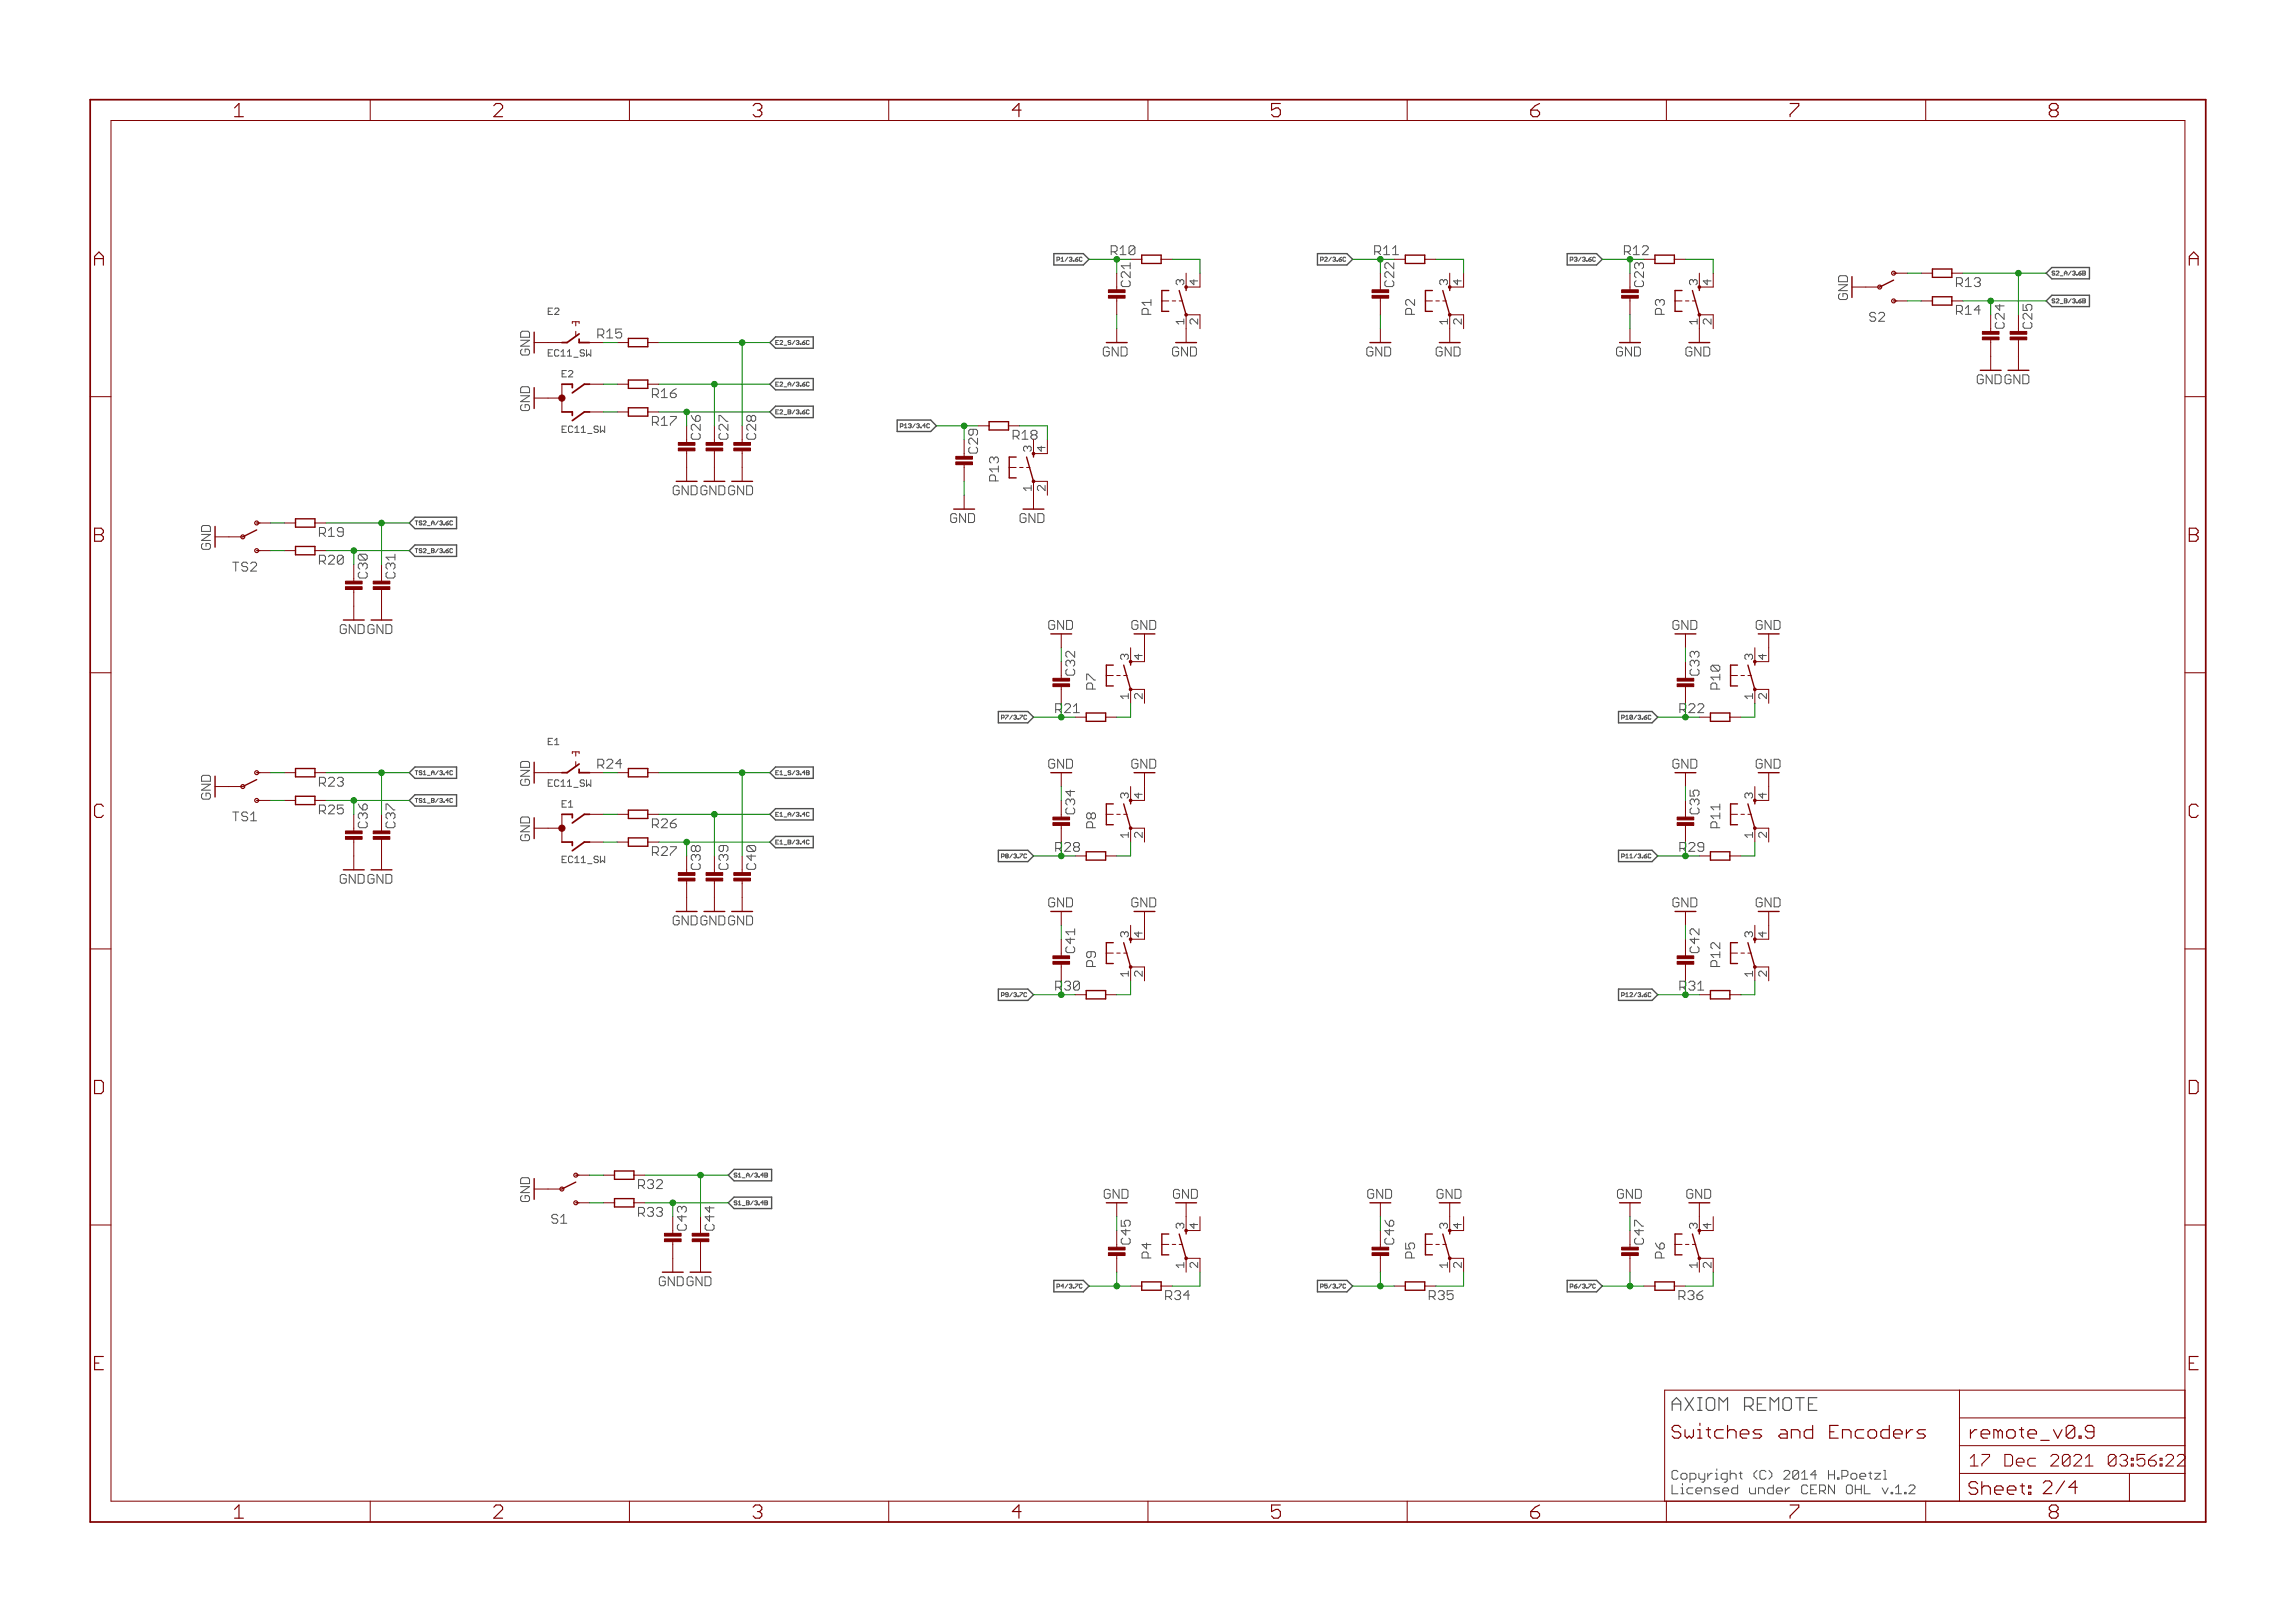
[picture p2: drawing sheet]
<svg xmlns="http://www.w3.org/2000/svg" width="420mm" height="297mm" viewBox="0 0 420 297" stroke-linecap="round" stroke-linejoin="round" font-family="sans-serif">
<defs><g id="words">
<g font-size="3.7" fill="#800000">
<text x="42.9" y="21.4">1</text>
<text x="90.3" y="21.4">2</text>
<text x="137.8" y="21.4">3</text>
<text x="185.3" y="21.4">4</text>
<text x="232.7" y="21.4">5</text>
<text x="280.2" y="21.4">6</text>
<text x="327.6" y="21.4">7</text>
<text x="375.1" y="21.4">8</text>
<text x="17.2" y="48.6">A</text>
<text x="400.7" y="48.6">A</text>
<text x="17.2" y="99.2">B</text>
<text x="400.7" y="99.2">B</text>
<text x="17.1" y="149.7">C</text>
<text x="400.6" y="149.7">C</text>
<text x="17" y="200.2">D</text>
<text x="400.5" y="200.2">D</text>
<text x="17.3" y="250.8">E</text>
<text x="400.7" y="250.8">E</text>
<text x="42.9" y="277.9">1</text>
<text x="90.3" y="277.9">2</text>
<text x="137.8" y="277.9">3</text>
<text x="185.3" y="277.9">4</text>
<text x="232.7" y="277.9">5</text>
<text x="280.2" y="277.9">6</text>
<text x="327.6" y="277.9">7</text>
<text x="375.1" y="277.9">8</text>
</g>
<text font-size="3.6" fill="#505050" x="306" y="258.2">AXIOM REMOTE</text>
<g font-size="3.6" fill="#800000">
<text x="306" y="263.3">Switches and Encoders</text>
<text x="360.6" y="263.3">remote_v0.9</text>
<text x="360.4" y="273.6">Sheet: 2/4</text>
</g>
<g font-size="3.2" fill="#800000">
<text x="360.6" y="268.4">17 Dec 2021</text>
<text x="382.3" y="268.4">03:56:22</text>
</g>
<g font-size="2.5" fill="#008000">
<text x="203.3" y="46.7">R10</text>
<text x="251.6" y="46.7">R11</text>
<text x="297.3" y="46.7">R12</text>
<text x="207" y="52.5" transform="rotate(-90 207 52.5)">C21</text>
<text x="255.2" y="52.5" transform="rotate(-90 255.2 52.5)">C22</text>
<text x="301" y="52.5" transform="rotate(-90 301 52.5)">C23</text>
<text x="109.4" y="61.9">R15</text>
<text x="367" y="60.2" transform="rotate(-90 367 60.2)">C24</text>
<text x="128.3" y="80.5" transform="rotate(-90 128.3 80.5)">C26</text>
<text x="179.1" y="83" transform="rotate(-90 179.1 83)">C29</text>
<text x="67.3" y="105.9" transform="rotate(-90 67.3 105.9)">C30</text>
<text x="196.8" y="123.6" transform="rotate(-90 196.8 123.6)">C32</text>
<text x="311.1" y="123.6" transform="rotate(-90 311.1 123.6)">C33</text>
<text x="193.2" y="130.5">R</text>
<text x="194.9" y="130.5">21</text>
<text x="307.5" y="130.5">R</text>
<text x="309.2" y="130.5">22</text>
<text x="109.4" y="140.7">R24</text>
<text x="196.8" y="149" transform="rotate(-90 196.8 149)">C34</text>
<text x="311.1" y="149" transform="rotate(-90 311.1 149)">C35</text>
<text x="67.3" y="151.6" transform="rotate(-90 67.3 151.6)">C36</text>
<text x="193.2" y="155.9">R</text>
<text x="194.9" y="155.9">28</text>
<text x="307.5" y="155.9">R</text>
<text x="309.2" y="155.9">29</text>
<text x="128.3" y="159.2" transform="rotate(-90 128.3 159.2)">C38</text>
<text x="196.8" y="174.4" transform="rotate(-90 196.8 174.4)">C41</text>
<text x="311.1" y="174.4" transform="rotate(-90 311.1 174.4)">C42</text>
<text x="193.2" y="181.3">R</text>
<text x="194.9" y="181.3">30</text>
<text x="307.5" y="181.3">R</text>
<text x="309.2" y="181.3">31</text>
<text x="125.7" y="225.2" transform="rotate(-90 125.7 225.2)">C43</text>
<text x="207" y="227.8" transform="rotate(-90 207 227.8)">C45</text>
<text x="255.2" y="227.8" transform="rotate(-90 255.2 227.8)">C46</text>
<text x="301" y="227.8" transform="rotate(-90 301 227.8)">C47</text>
</g>
<g font-size="2.5" fill="#505050">
<text x="358.1" y="52.5">R13</text>
<text x="210.8" y="57.6" transform="rotate(-90 210.8 57.6)">P1</text>
<text x="259.1" y="57.6" transform="rotate(-90 259.1 57.6)">P2</text>
<text x="304.8" y="57.6" transform="rotate(-90 304.8 57.6)">P3</text>
<text x="342.2" y="58.9">S2</text>
<text x="358.1" y="57.6">R14</text>
<text x="119.4" y="72.8">R16</text>
<text x="119.4" y="77.9">R17</text>
<text x="185.4" y="80.5">R18</text>
<text x="182.9" y="88.1" transform="rotate(-90 182.9 88.1)">P13</text>
<text x="58.4" y="98.2">R19</text>
<text x="42.5" y="104.6">TS2</text>
<text x="58.4" y="103.3">R20</text>
<text x="200.6" y="126.2" transform="rotate(-90 200.6 126.2)">P7</text>
<text x="314.9" y="126.2" transform="rotate(-90 314.9 126.2)">P10</text>
<text x="58.4" y="144">R23</text>
<text x="58.4" y="149">R25</text>
<text x="42.5" y="150.3">TS1</text>
<text x="119.4" y="151.6">R26</text>
<text x="200.6" y="151.6" transform="rotate(-90 200.6 151.6)">P8</text>
<text x="314.9" y="151.6" transform="rotate(-90 314.9 151.6)">P11</text>
<text x="119.4" y="156.7">R27</text>
<text x="200.6" y="177" transform="rotate(-90 200.6 177)">P9</text>
<text x="314.9" y="177" transform="rotate(-90 314.9 177)">P12</text>
<text x="116.8" y="217.6">R32</text>
<text x="101" y="224">S1</text>
<text x="116.8" y="222.7">R33</text>
<text x="210.8" y="230.3" transform="rotate(-90 210.8 230.3)">P4</text>
<text x="259.1" y="230.3" transform="rotate(-90 259.1 230.3)">P5</text>
<text x="304.8" y="230.3" transform="rotate(-90 304.8 230.3)">P6</text>
<text x="213.3" y="237.9">R34</text>
<text x="261.6" y="237.9">R35</text>
<text x="307.3" y="237.9">R36</text>
<text x="306" y="270.8">Copyright (C) 2014 H.Poetzl</text>
<text x="306" y="273.5">Licensed under CERN OHL v.1.2</text>
</g>
<g font-size="2.5" fill="#800000">
<text x="338.3" y="55.7" transform="rotate(-90 338.3 55.7)">GND</text>
<text x="97" y="65.9" transform="rotate(-90 97 65.9)">GND</text>
<text x="201.9" y="65.2">GND</text>
<text x="214.6" y="65.2">GND</text>
<text x="250.2" y="65.2">GND</text>
<text x="262.9" y="65.2">GND</text>
<text x="295.9" y="65.2">GND</text>
<text x="308.6" y="65.2">GND</text>
<text x="372.1" y="60.2" transform="rotate(-90 372.1 60.2)">C25</text>
<text x="361.9" y="70.3">GNDGND</text>
<text x="97" y="76" transform="rotate(-90 97 76)">GND</text>
<text x="133.3" y="80.5" transform="rotate(-90 133.3 80.5)">C27</text>
<text x="138.4" y="80.5" transform="rotate(-90 138.4 80.5)">C28</text>
<text x="123.2" y="90.6">GNDGNDGND</text>
<text x="174" y="95.7">GND</text>
<text x="186.7" y="95.7">GND</text>
<text x="38.6" y="101.4" transform="rotate(-90 38.6 101.4)">GND</text>
<text x="72.4" y="105.9" transform="rotate(-90 72.4 105.9)">C31</text>
<text x="62.2" y="116">GNDGND</text>
<text x="191.1" y="115.3">GND</text>
<text x="206.4" y="115.3">GND</text>
<text x="305.4" y="115.3">GND</text>
<text x="320.6" y="115.3">GND</text>
<text x="191.1" y="140.7">GND</text>
<text x="206.4" y="140.7">GND</text>
<text x="305.4" y="140.7">GND</text>
<text x="320.6" y="140.7">GND</text>
<text x="38.6" y="147.1" transform="rotate(-90 38.6 147.1)">GND</text>
<text x="97" y="144.6" transform="rotate(-90 97 144.6)">GND</text>
<text x="72.4" y="151.6" transform="rotate(-90 72.4 151.6)">C37</text>
<text x="97" y="154.8" transform="rotate(-90 97 154.8)">GND</text>
<text x="62.2" y="161.7">GNDGND</text>
<text x="133.3" y="159.2" transform="rotate(-90 133.3 159.2)">C39</text>
<text x="138.4" y="159.2" transform="rotate(-90 138.4 159.2)">C40</text>
<text x="191.1" y="166.1">GND</text>
<text x="206.4" y="166.1">GND</text>
<text x="305.4" y="166.1">GND</text>
<text x="320.6" y="166.1">GND</text>
<text x="123.2" y="169.4">GNDGNDGND</text>
<text x="97" y="220.8" transform="rotate(-90 97 220.8)">GND</text>
<text x="201.3" y="219.4">GND</text>
<text x="214" y="219.4">GND</text>
<text x="249.5" y="219.4">GND</text>
<text x="262.2" y="219.4">GND</text>
<text x="295.2" y="219.4">GND</text>
<text x="307.9" y="219.4">GND</text>
<text x="130.8" y="225.2" transform="rotate(-90 130.8 225.2)">C44</text>
<text x="120.6" y="235.4">GNDGND</text>
</g>
<g font-size="2.1" fill="#800000">
<text x="216.8" y="52.2" transform="rotate(-90 216.8 52.2)">3</text>
<text x="219.3" y="52.2" transform="rotate(-90 219.3 52.2)">4</text>
<text x="265" y="52.2" transform="rotate(-90 265 52.2)">3</text>
<text x="267.6" y="52.2" transform="rotate(-90 267.6 52.2)">4</text>
<text x="310.8" y="52.2" transform="rotate(-90 310.8 52.2)">3</text>
<text x="313.3" y="52.2" transform="rotate(-90 313.3 52.2)">4</text>
<text x="216.8" y="59.3" transform="rotate(-90 216.8 59.3)">1</text>
<text x="219.3" y="59.3" transform="rotate(-90 219.3 59.3)">2</text>
<text x="265" y="59.3" transform="rotate(-90 265 59.3)">1</text>
<text x="267.6" y="59.3" transform="rotate(-90 267.6 59.3)">2</text>
<text x="310.8" y="59.3" transform="rotate(-90 310.8 59.3)">1</text>
<text x="313.3" y="59.3" transform="rotate(-90 313.3 59.3)">2</text>
<text x="188.9" y="82.7" transform="rotate(-90 188.9 82.7)">3</text>
<text x="191.4" y="82.7" transform="rotate(-90 191.4 82.7)">4</text>
<text x="188.9" y="89.8" transform="rotate(-90 188.9 89.8)">1</text>
<text x="191.4" y="89.8" transform="rotate(-90 191.4 89.8)">2</text>
<text x="206.6" y="120.7" transform="rotate(-90 206.6 120.7)">3</text>
<text x="209.2" y="120.7" transform="rotate(-90 209.2 120.7)">4</text>
<text x="320.9" y="120.7" transform="rotate(-90 320.9 120.7)">3</text>
<text x="323.5" y="120.7" transform="rotate(-90 323.5 120.7)">4</text>
<text x="206.6" y="127.9" transform="rotate(-90 206.6 127.9)">1</text>
<text x="209.2" y="127.9" transform="rotate(-90 209.2 127.9)">2</text>
<text x="320.9" y="127.9" transform="rotate(-90 320.9 127.9)">1</text>
<text x="323.5" y="127.9" transform="rotate(-90 323.5 127.9)">2</text>
<text x="206.6" y="146.1" transform="rotate(-90 206.6 146.1)">3</text>
<text x="209.2" y="146.1" transform="rotate(-90 209.2 146.1)">4</text>
<text x="320.9" y="146.1" transform="rotate(-90 320.9 146.1)">3</text>
<text x="323.5" y="146.1" transform="rotate(-90 323.5 146.1)">4</text>
<text x="206.6" y="153.3" transform="rotate(-90 206.6 153.3)">1</text>
<text x="209.2" y="153.3" transform="rotate(-90 209.2 153.3)">2</text>
<text x="320.9" y="153.3" transform="rotate(-90 320.9 153.3)">1</text>
<text x="323.5" y="153.3" transform="rotate(-90 323.5 153.3)">2</text>
<text x="206.6" y="171.5" transform="rotate(-90 206.6 171.5)">3</text>
<text x="209.2" y="171.5" transform="rotate(-90 209.2 171.5)">4</text>
<text x="320.9" y="171.5" transform="rotate(-90 320.9 171.5)">3</text>
<text x="323.5" y="171.5" transform="rotate(-90 323.5 171.5)">4</text>
<text x="206.6" y="178.7" transform="rotate(-90 206.6 178.7)">1</text>
<text x="209.2" y="178.7" transform="rotate(-90 209.2 178.7)">2</text>
<text x="320.9" y="178.7" transform="rotate(-90 320.9 178.7)">1</text>
<text x="323.5" y="178.7" transform="rotate(-90 323.5 178.7)">2</text>
<text x="216.8" y="224.9" transform="rotate(-90 216.8 224.9)">3</text>
<text x="219.3" y="224.9" transform="rotate(-90 219.3 224.9)">4</text>
<text x="265" y="224.9" transform="rotate(-90 265 224.9)">3</text>
<text x="267.6" y="224.9" transform="rotate(-90 267.6 224.9)">4</text>
<text x="310.8" y="224.9" transform="rotate(-90 310.8 224.9)">3</text>
<text x="313.3" y="224.9" transform="rotate(-90 313.3 224.9)">4</text>
<text x="216.8" y="232" transform="rotate(-90 216.8 232)">1</text>
<text x="219.3" y="232" transform="rotate(-90 219.3 232)">2</text>
<text x="265" y="232" transform="rotate(-90 265 232)">1</text>
<text x="267.6" y="232" transform="rotate(-90 267.6 232)">2</text>
<text x="310.8" y="232" transform="rotate(-90 310.8 232)">1</text>
<text x="313.3" y="232" transform="rotate(-90 313.3 232)">2</text>
</g>
<g font-size="1.8" fill="#505050">
<text x="100.3" y="57.6">E2</text>
<text x="100.3" y="65.2">EC11_SW</text>
<text x="102.9" y="69">E2</text>
<text x="102.9" y="79.2">EC11_SW</text>
<text x="100.3" y="136.3">E1</text>
<text x="100.3" y="144">EC11_SW</text>
<text x="102.9" y="147.8">E1</text>
<text x="102.9" y="157.9">EC11_SW</text>
</g>
<g font-size="1.1" fill="#505050">
<text x="193.9" y="47.9">P1/3.6C</text>
<text x="242.2" y="47.9">P2/3.6C</text>
<text x="287.9" y="47.9">P3/3.6C</text>
<text x="375.6" y="50.4">S2_A/3.6B</text>
<text x="375.6" y="55.5">S2_B/3.6B</text>
<text x="142" y="63.1">E2_S/3.6C</text>
<text x="142" y="70.7">E2_A/3.6C</text>
<text x="142" y="75.8">E2_B/3.6C</text>
<text x="165.3" y="78.3">P13/3.4C</text>
<text x="76" y="101.2">TS2_B/3.6C</text>
<text x="76" y="96.1">TS2_A/3.6C</text>
<text x="183.8" y="131.7">P7/3.7C</text>
<text x="297.3" y="131.7">P10/3.6C</text>
<text x="76" y="141.8">TS1_A/3.4C</text>
<text x="142" y="141.8">E1_S/3.4B</text>
<text x="76" y="146.9">TS1_B/3.4C</text>
<text x="142" y="149.4">E1_A/3.4C</text>
<text x="142" y="154.5">E1_B/3.4C</text>
<text x="183.8" y="157.1">P8/3.7C</text>
<text x="297.3" y="157.1">P11/3.6C</text>
<text x="183.8" y="182.4">P9/3.7C</text>
<text x="297.3" y="182.4">P12/3.6C</text>
<text x="134.4" y="215.5">S1_A/3.4B</text>
<text x="134.4" y="220.5">S1_B/3.4B</text>
<text x="193.9" y="235.8">P4/3.7C</text>
<text x="242.2" y="235.8">P5/3.7C</text>
<text x="287.9" y="235.8">P6/3.7C</text>
</g>
</g></defs>
<g fill="none" stroke="#505050" stroke-width=".18">
<path d="M193.5 47.6h.4M193.9 47.1h-.4v.7M241.8 47.6h.3M242.1 47.1h-.3v.7M287.5 47.6h.3M287.8 47.1h-.3v.7M381.7 54.7l.1 .1-.1 .6M381.7 49.6l.1 .1-.1 .7M148 75l.1 .1M148 69.9l.1 .2M148 62.3l.1 .1M148.1 75.6l-.1 .2"/>
<path d="M148.1 70.5l-.1 .2M148.1 62.9l-.1 .2M164.8 78h.4M165.2 77.6h-.4v.7M82.7 95.3l.1 .2M82.8 95.9l-.1 .2M82.7 100.4l.1 .1M82.8 101l-.1 .2M183.3 131.4h.4M183.7 130.9h-.4v.7M296.9 131.4h.3M297.2 130.9h-.3v.7"/>
<path d="M82.7 146.1l.1 .1M82.7 141.1l.1 .1M82.8 146.7l-.1 .2M82.8 141.7l-.1 .1M147.6 141.1h.4l.1 .1-.1 .2M147.6 141.4h.4M148 153.8l.1 .1M148 148.7l.1 .1M148 141.4l.1 .3-.1 .1h-.4M148.1 154.4l-.1 .1M148.1 149.3l-.1 .1M183.3 156.8h.4"/>
<path d="M183.7 156.3h-.4v.7M296.9 156.8h.3M297.2 156.3h-.3v.7M183.3 182.2h.4M183.7 181.7h-.4v.7M296.9 182.2h.3M297.2 181.7h-.3v.7M140.4 219.8l.1 .1-.1 .2 .1 .3-.1 .1M140.4 214.7l.1 .1-.1 .3 .1 .2-.1 .1M193.5 235.5h.4M193.9 235h-.4v.8M241.8 235.5h.3"/>
<path d="M242.1 235h-.3v.8M287.5 235.5h.3M287.8 235h-.3v.8M342.1 269.6h.6M342.4 269.4v1.1l.3 .2M343.2 269.6h1.1l-1.1 1.1M344.8 269.1h.3v1.6M347 272.3l.6-.5v1.6M347 273.4h1.1M348.7 273.1h.3v.3h-.3zM349.5 272l.3-.2h.5l.3 .2v.3l-1.1 1.1h1.1"/>
</g>
<g fill="none" stroke="#505050" stroke-width=".25">
<path d="M192.9 46.4h5.4l1.1 1.1-1.1 1h-5.4zM241.2 46.4h5.4l1 1.1-1 1h-5.4zM286.9 46.4h5.4l1 1.1-1 1h-5.4zM374.6 55.1l1-1.1h6.9v2.1h-6.9zM374.6 50l1-1h6.9v2h-6.9zM142 74.3h6.9v2.1h-6.9l-1.1-1zM142 61.7h6.9v2h-6.9l-1.1-1zM142 69.3h6.9v2.1h-6.9l-1.1-1.1zM164.3 76.9h6.1l1 1-1 1.1h-6.1zM76 94.7h7.6v2.1h-7.6l-1.1-1.1zM74.9 100.8l1.1-1.1h7.6v2.1h-7.6zM182.8 130.2h5.4l1 1.1-1 1h-5.4z"/>
<path d="M296.3 130.2h6.2l1 1.1-1 1h-6.2zM76 140.4h7.6v2.1h-7.6l-1.1-1.1zM76 145.5h7.6v2h-7.6l-1.1-1zM142 140.4h6.9v2.1h-6.9l-1.1-1.1zM142 148h6.9v2.1h-6.9l-1.1-1.1zM142 153.1h6.9v2.1h-6.9l-1.1-1.1zM182.8 155.6h5.4l1 1.1-1 1h-5.4zM296.3 155.6h6.2l1 1.1-1 1h-6.2zM182.8 181h5.4l1 1.1-1 1h-5.4zM296.3 181h6.2l1 1.1-1 1h-6.2zM133.3 215.1l1.1-1.1h6.9v2.1h-6.9zM133.3 220.1l1.1-1h6.9v2.1h-6.9z"/>
<path d="M192.9 234.3h5.4l1.1 1.1-1.1 1h-5.4zM241.2 234.3h5.4l1 1.1-1 1h-5.4zM286.9 234.3h5.4l1 1.1-1 1h-5.4z"/>
</g>
<g fill="none" stroke="#800000" stroke-width=".21">
<path d="M349 261.7v1.5M350.2 261.7h-.4l-.8 .7M352.5 261.7h-1.2l-.3 .3 .3 .4h.8l.4 .4-.4 .4h-1.1"/>
<circle cx="344.1" cy="52.5" r=".36"/>
<circle cx="346.7" cy="50" r=".36"/>
<circle cx="346.7" cy="55.1" r=".36"/>
<circle cx="44.4" cy="98.3" r=".36"/>
<circle cx="47" cy="95.7" r=".36"/>
<circle cx="47" cy="100.8" r=".36"/>
<circle cx="44.4" cy="144" r=".36"/>
<circle cx="47" cy="141.4" r=".36"/>
<circle cx="47" cy="146.5" r=".36"/>
<circle cx="102.9" cy="217.6" r=".36"/>
<circle cx="105.4" cy="215.1" r=".36"/>
<circle cx="105.4" cy="220.1" r=".36"/>
</g>
<g fill="none" stroke="#800000" stroke-width=".25">
<path d="M209 46.7h3.6v1.5h-3.6zM214 53.2h-1.3v3.8h1.3M215.9 53.2l1.2 4.4M217.1 52.5v.7M257.3 46.7h3.5v1.5h-3.5zM262.2 53.2h-1.2v3.8h1.2M264.1 53.2l1.3 4.4M265.4 52.5v.7M303 46.7h3.5v1.5h-3.5zM307.9 53.2h-1.2v3.8h1.2M309.8 53.2l1.3 4.4M311.1 52.5v.7"/>
<path d="M346.7 51.3l-2.6 1.2M353.8 49.2h3.5v1.6h-3.5zM353.8 54.3h3.5v1.5h-3.5zM115 61.9h3.6v1.6h-3.6zM115 69.6h3.6v1.5h-3.6zM115 74.6h3.6v1.6h-3.6zM181.1 77.2h3.5v1.5h-3.5zM47 97l-2.6 1.3M54.1 95h3.6v1.5h-3.6zM186 83.7h-1.2v3.8h1.2M187.9 83.7l1.3 4.4M189.2 83v.7"/>
<path d="M54.1 100h3.6v1.5h-3.6zM198.9 130.5h3.5v1.5h-3.5zM203.8 121.7h-1.3v3.8h1.3M205.7 121.7l1.3 4.5M207 121.1v.6M313.1 130.5h3.6v1.5h-3.6zM318.1 121.7h-1.3v3.8h1.3M320 121.7l1.3 4.5M321.3 121.1v.6M47 142.7l-2.6 1.3M54.1 140.7h3.6v1.5h-3.6zM54.1 145.7h3.6v1.6h-3.6z"/>
<path d="M115 140.7h3.6v1.5h-3.6zM115 148.3h3.6v1.5h-3.6zM115 153.4h3.6v1.5h-3.6zM198.9 155.9h3.5v1.5h-3.5zM203.8 147.1h-1.3v3.8h1.3M205.7 147.1l1.3 4.5M207 146.5v.6M313.1 155.9h3.6v1.5h-3.6zM318.1 147.1h-1.3v3.8h1.3M320 147.1l1.3 4.5M321.3 146.5v.6M203.8 172.5h-1.3v3.8h1.3"/>
<path d="M205.7 172.5l1.3 4.5M207 171.9v.6M318.1 172.5h-1.3v3.8h1.3M320 172.5l1.3 4.5M321.3 171.9v.6M198.9 181.3h3.5v1.5h-3.5zM313.1 181.3h3.6v1.5h-3.6zM105.4 216.3l-2.5 1.3M112.5 214.3h3.6v1.5h-3.6zM112.5 219.4h3.6v1.5h-3.6zM209 234.6h3.6v1.5h-3.6zM214 225.8h-1.3v3.9h1.3"/>
<path d="M215.9 225.8l1.2 4.5M217.1 225.2v.6M257.3 234.6h3.5v1.5h-3.5zM262.2 225.8h-1.2v3.9h1.2M264.1 225.8l1.3 4.5M265.4 225.2v.6M303 234.6h3.5v1.5h-3.5zM307.9 225.8h-1.2v3.9h1.2M309.8 225.8l1.3 4.5M311.1 225.2v.6"/>
</g>
<g fill="none" stroke="#800000" stroke-width=".18">
<path d="M67.8 18.2v3.9M115.2 18.2v3.9M162.7 18.2v3.9M210.2 18.2v3.9M257.6 18.2v3.9M305.1 18.2v3.9M352.6 18.2v3.9M20.3 22.1h379.7v252.6h-379.7zM104.8 59.2v-.3h1.2v.3M105.4 58.9v.7M204.4 54.6v3M207 47.5h2"/>
<path d="M212.6 47.5h2M212.7 55.1h1.3M214.6 55.1h.6M215.9 55.1h.6M217.1 50v2.5M217.1 57.6v5.1M219.7 50v2.5M219.7 57.6v2.6M252.7 54.6v3M255.2 47.5h2.1M260.8 47.5h2.1M261 55.1h1.2"/>
<path d="M262.9 55.1h.6M264.1 55.1h.7M265.4 50v2.5M265.4 57.6v5.1M267.9 50v2.5M267.9 57.6v2.6M298.4 54.6v3M300.9 47.5h2.1M306.5 47.5h2.1M306.7 55.1h1.2M308.6 55.1h.6M309.8 55.1h.7"/>
<path d="M311.1 50v2.5M311.1 57.6v5.1M313.6 50v2.5M313.6 57.6v2.6M339 52.5h5.1M346.7 55.1h2.5M346.7 50h2.5M351.7 55.1h2.1M351.7 50h2.1M357.3 55.1h2.1M357.3 50h2.1M16.5 72.6h3.8"/>
<path d="M97.8 72.9h5.1M97.8 62.7h5.1M102.9 70.3v5.1M105.4 60.6v.8M107.9 70.3h2.6M107.9 75.4h2.6M107.9 62.7h2.6M113 70.3h2M113 75.4h2M113 62.7h2M118.6 70.3h2M118.6 75.4h2"/>
<path d="M118.6 62.7h2M179 77.9h2.1M184.6 77.9h2.1M204.4 60.2v2.5M252.7 60.2v2.5M298.4 60.2v2.5M364.4 62.2v5.6M369.5 62.2v5.6M400 72.6h3.8M39.4 98.3h5M47 95.7h2.5M52.1 95.7h2"/>
<path d="M57.7 95.7h2M125.7 82.5v5.6M130.8 82.5v5.6M135.9 82.5v5.6M176.5 85v3.1M176.5 90.6v2.6M184.8 85.6h1.2M186.7 85.6h.6M187.9 85.6h.7M189.2 80.5v2.5M189.2 88.1v5.1M191.7 80.5v2.5"/>
<path d="M191.7 88.1v2.5M47 100.8h2.5M52.1 100.8h2M57.7 100.8h2M64.8 107.9v5.6M69.8 107.9v5.6M194.3 116v2.6M207 118.6v2.5M209.5 116v5.1M308.6 116v2.6M321.3 118.6v2.5M323.8 116v5.1"/>
<path d="M16.5 123.1h3.8M104.8 137.9v-.3h1.2v.3M105.4 137.6v.8M105.4 139.4v.7M194.3 125.7v3M196.8 131.3h2.1M202.4 131.3h2M202.5 123.6h1.3M204.4 123.6h.7M205.7 123.6h.7M207 126.2v2.5M209.5 126.2v2.5"/>
<path d="M308.6 125.7v3M311.1 131.3h2M316.7 131.3h2M316.8 123.6h1.3M318.7 123.6h.7M320 123.6h.6M321.3 126.2v2.5M323.8 126.2v2.5M400 123.1h3.8M39.4 144h5M47 141.4h2.5M47 146.5h2.5"/>
<path d="M52.1 141.4h2M52.1 146.5h2M57.7 141.4h2M57.7 146.5h2M64.8 153.6v5.6M69.8 153.6v5.6M97.8 151.6h5.1M97.8 141.4h5.1M102.9 149v5.1M107.9 149h2.6M107.9 154.1h2.6M107.9 141.4h2.6"/>
<path d="M113 149h2M113 154.1h2M113 141.4h2M118.6 149h2M118.6 154.1h2M118.6 141.4h2M194.3 141.4v2.6M194.3 151.1v3M196.8 156.7h2.1M202.4 156.7h2M202.5 149h1.3M204.4 149h.7"/>
<path d="M205.7 149h.7M207 144v2.5M207 151.6v2.5M209.5 141.4v5.1M209.5 151.6v2.5M308.6 141.4v2.6M308.6 151.1v3M311.1 156.7h2M316.7 156.7h2M316.8 149h1.3M318.7 149h.7M320 149h.6"/>
<path d="M321.3 144v2.5M321.3 151.6v2.5M323.8 141.4v5.1M323.8 151.6v2.5M16.5 173.7h3.8M125.7 161.2v5.6M130.8 161.2v5.6M135.9 161.2v5.6M194.3 166.8v2.6M194.3 176.5v3M202.5 174.4h1.3M204.4 174.4h.7"/>
<path d="M205.7 174.4h.7M207 169.4v2.5M207 177v2.5M209.5 166.8v5.1M209.5 177v2.5M308.6 166.8v2.6M308.6 176.5v3M316.8 174.4h1.3M318.7 174.4h.7M320 174.4h.6M321.3 169.4v2.5M321.3 177v2.5"/>
<path d="M323.8 166.8v5.1M323.8 177v2.5M400 173.7h3.8M196.8 182.1h2.1M202.4 182.1h2M311.1 182.1h2M316.7 182.1h2M97.8 217.6h5.1M105.4 215.1h2.5M110.5 215.1h2M116.1 215.1h2M16.5 224.2h3.8"/>
<path d="M105.4 220.1h2.5M110.5 220.1h2M116.1 220.1h2M123.2 227.2v5.6M128.2 227.2v5.6M204.4 220.1v2.6M204.4 229.8v3M207 235.4h2M212.6 235.4h2M212.7 227.8h1.3M214.6 227.8h.6M215.9 227.8h.6"/>
<path d="M217.1 220.1v5.1M217.1 230.3v2.5M219.7 222.7v2.5M219.7 230.3v2.5M252.7 220.1v2.6M252.7 229.8v3M255.2 235.4h2.1M260.8 235.4h2.1M261 227.8h1.2M262.9 227.8h.6M264.1 227.8h.7M265.4 220.1v5.1"/>
<path d="M265.4 230.3v2.5M267.9 222.7v2.5M267.9 230.3v2.5M298.4 220.1v2.6M298.4 229.8v3M300.9 235.4h2.1M306.5 235.4h2.1M306.7 227.8h1.2M308.6 227.8h.6M309.8 227.8h.7M311.1 220.1v5.1M311.1 230.3v2.5"/>
<path d="M313.6 222.7v2.5M313.6 230.3v2.5M400 224.2h3.8M358.7 254.4v20.3M358.7 259.5h41.3M400 254.4h-95.2v20.3M67.8 274.7v3.9M115.2 274.7v3.9M162.7 274.7v3.9M210.2 274.7v3.9M257.6 274.7v3.9M305.1 274.7v3.9"/>
<path d="M352.6 274.7v3.9M358.7 269.7h41.3M358.7 264.6h41.3M389.8 269.7v5"/>
</g>
<g fill="none" stroke="#800000" stroke-width=".32">
<path d="M16.5 18.2h387.3v260.4h-387.3zM102.9 70.3h1.9v.7M102.9 75.4h1.9v.6M106 62.1v.6h1.9M106 61.1l-2.2 1.6h-.9M107.9 70.3h-.9l-2.2 1.6M107.9 75.4h-.9l-2.2 1.6M106 139.8l-2.2 1.6h-.9M102.9 149h1.9v.7M102.9 154.1h1.9v.6M106 140.8v.6h1.9M107.9 149h-.9l-2.2 1.6"/>
<path d="M107.9 154.1h-.9l-2.2 1.6"/>
</g>
<g fill="#800000" stroke="#800000" stroke-width=".18">
<circle cx="102.9" cy="151.6" r=".57"/>
<circle cx="102.9" cy="72.9" r=".57"/>
</g>
<path d="M396.9 266.2h.7l.3 .4v.3l-1.4 1.4h1.4M398.6 266.6l.4-.4h.7l.3 .4v.3l-1.4 1.4h1.4" fill="none" stroke="#800000" stroke-width=".19"/>
<g fill="#800000" stroke="#800000" stroke-width=".18">
<path d="M63.2 107.4h3.1v.5h-3.1z"/>
<path d="M63.2 106.4h3.1v.5h-3.1z"/>
<path d="M68.3 107.4h3.1v.5h-3.1z"/>
<path d="M68.3 106.4h3.1v.5h-3.1z"/>
<path d="M63.2 153.1h3.1v.5h-3.1z"/>
<path d="M63.2 152.1h3.1v.5h-3.1z"/>
<path d="M68.3 153.1h3.1v.5h-3.1z"/>
<path d="M68.3 152.1h3.1v.5h-3.1z"/>
<path d="M124.2 160.7h3v.5h-3z"/>
<path d="M124.2 159.7h3v.5h-3z"/>
<path d="M129.3 160.7h3v.5h-3z"/>
<path d="M129.3 159.7h3v.5h-3z"/>
<path d="M134.3 160.7h3.1v.5h-3.1z"/>
<path d="M134.3 159.7h3.1v.5h-3.1z"/>
<path d="M124.2 82h3v.5h-3z"/>
<path d="M124.2 81h3v.5h-3z"/>
<path d="M129.3 82h3v.5h-3z"/>
<path d="M129.3 81h3v.5h-3z"/>
<path d="M134.3 82h3.1v.5h-3.1z"/>
<path d="M134.3 81h3.1v.5h-3.1z"/>
<path d="M175 84.5h3v.5h-3z"/>
<path d="M175 83.5h3v.5h-3z"/>
<path d="M202.9 54.1h3.1v.5h-3.1z"/>
<path d="M202.9 53h3.1v.6h-3.1z"/>
<path d="M251.2 54.1h3v.5h-3z"/>
<path d="M251.2 53h3v.6h-3z"/>
<path d="M296.9 54.1h3v.5h-3z"/>
<path d="M296.9 53h3v.6h-3z"/>
<path d="M307 125.2h3.1v.5h-3.1z"/>
<path d="M307 124.1h3.1v.6h-3.1z"/>
<path d="M307 150.6h3.1v.5h-3.1z"/>
<path d="M307 149.5h3.1v.6h-3.1z"/>
<path d="M307 176h3.1v.5h-3.1z"/>
<path d="M307 174.9h3.1v.6h-3.1z"/>
<path d="M192.8 176h3v.5h-3z"/>
<path d="M192.8 174.9h3v.6h-3z"/>
<path d="M192.8 150.6h3v.5h-3z"/>
<path d="M192.8 149.5h3v.6h-3z"/>
<path d="M192.8 125.2h3v.5h-3z"/>
<path d="M192.8 124.1h3v.6h-3z"/>
<path d="M121.6 226.7h3.1v.5h-3.1z"/>
<path d="M121.6 225.7h3.1v.5h-3.1z"/>
<path d="M126.7 226.7h3.1v.5h-3.1z"/>
<path d="M126.7 225.7h3.1v.5h-3.1z"/>
<path d="M202.9 229.3h3.1v.5h-3.1z"/>
<path d="M202.9 228.3h3.1v.5h-3.1z"/>
<path d="M251.2 229.3h3v.5h-3z"/>
<path d="M251.2 228.3h3v.5h-3z"/>
<path d="M296.9 229.3h3v.5h-3z"/>
<path d="M296.9 228.3h3v.5h-3z"/>
<path d="M362.9 61.7h3.1v.5h-3.1z"/>
<path d="M362.9 60.7h3.1v.5h-3.1z"/>
<path d="M368 61.7h3.1v.5h-3.1z"/>
<path d="M368 60.7h3.1v.5h-3.1z"/>
</g>
<g fill="none" stroke="#008000" stroke-width=".18">
<path d="M199.4 47.5h5M204.4 57.6v2.6M214.6 47.5h5.1v2.5M247.6 47.5h5.1M252.7 57.6v2.6M262.9 47.5h5v2.5M293.3 47.5h5.1M298.4 57.6v2.6M308.6 47.5h5v2.5M349.2 50h2.5M349.2 55.1h2.5M359.4 50h15.2"/>
<path d="M359.4 55.1h15.2M369.5 50v7.6M110.5 70.3h2.5M110.5 75.4h2.5M120.6 70.3h20.3M120.6 75.4h20.3M120.6 62.7h20.3M130.8 70.3v7.6M135.9 62.7v15.2M171.4 77.9h5.1M186.7 77.9h5v2.6M49.5 95.7h2.6"/>
<path d="M59.7 95.7h15.2M69.8 95.7v7.6M176.5 88.1v2.5M49.5 100.8h2.6M59.7 100.8h15.2M189.2 131.3h5.1M207 128.7v2.6h-2.6M303.5 131.3h5.1M321.3 128.7v2.6h-2.6M49.5 141.4h2.6M49.5 146.5h2.6M59.7 141.4h15.2"/>
<path d="M59.7 146.5h15.2M69.8 141.4v7.6M110.5 149h2.5M110.5 154.1h2.5M120.6 141.4h20.3M120.6 149h20.3M120.6 154.1h20.3M130.8 149v7.7M135.9 141.4v15.3M189.2 156.7h5.1M207 154.1v2.6h-2.6M303.5 156.7h5.1"/>
<path d="M321.3 154.1v2.6h-2.6M207 179.5v2.6h-2.6M321.3 179.5v2.6h-2.6M189.2 182.1h5.1M303.5 182.1h5.1M107.9 215.1h2.6M118.1 215.1h15.2M128.2 215.1v7.6M107.9 220.1h2.6M118.1 220.1h15.2M199.4 235.4h7.6M204.4 232.8v2.6"/>
<path d="M219.7 232.8v2.6h-5.1M247.6 235.4h7.6M252.7 232.8v2.6M267.9 232.8v2.6h-5M293.3 235.4h7.6M298.4 232.8v2.6M313.6 232.8v2.6h-5"/>
</g>
<g fill="#008000" stroke="#008000" stroke-width=".18">
<circle cx="364.4" cy="55.1" r=".51"/>
<circle cx="369.5" cy="50" r=".51"/>
<circle cx="298.4" cy="47.5" r=".51"/>
<circle cx="252.7" cy="47.5" r=".51"/>
<circle cx="204.4" cy="47.5" r=".51"/>
<circle cx="125.7" cy="75.4" r=".51"/>
<circle cx="130.8" cy="70.3" r=".51"/>
<circle cx="135.9" cy="62.7" r=".51"/>
<circle cx="176.5" cy="77.9" r=".51"/>
<circle cx="64.8" cy="100.8" r=".51"/>
<circle cx="69.8" cy="95.7" r=".51"/>
<circle cx="64.8" cy="146.5" r=".51"/>
<circle cx="69.8" cy="141.4" r=".51"/>
<circle cx="125.7" cy="154.1" r=".51"/>
<circle cx="130.8" cy="149" r=".51"/>
<circle cx="135.9" cy="141.4" r=".51"/>
<circle cx="194.3" cy="182.1" r=".51"/>
<circle cx="194.3" cy="156.7" r=".51"/>
<circle cx="194.3" cy="131.3" r=".51"/>
<circle cx="308.6" cy="131.3" r=".51"/>
<circle cx="308.6" cy="156.7" r=".51"/>
<circle cx="308.6" cy="182.1" r=".51"/>
<circle cx="204.4" cy="235.4" r=".51"/>
<circle cx="252.7" cy="235.4" r=".51"/>
<circle cx="298.4" cy="235.4" r=".51"/>
<circle cx="123.2" cy="220.1" r=".51"/>
<circle cx="128.2" cy="215.1" r=".51"/>
</g>
<use href="#words"/>
</svg>
